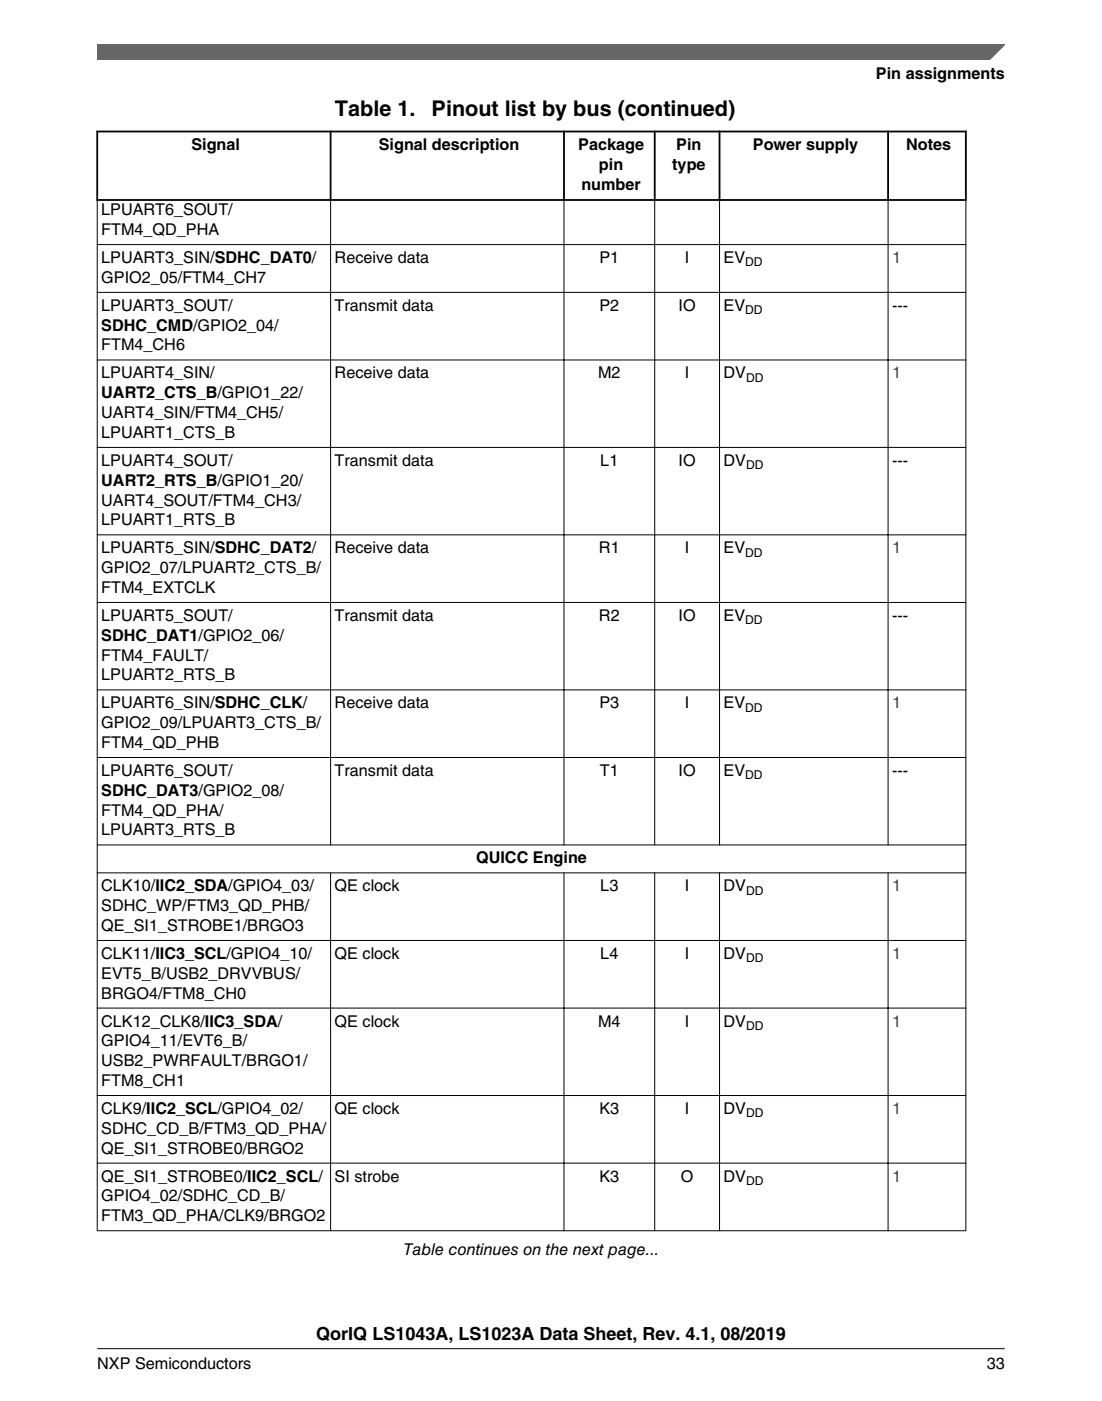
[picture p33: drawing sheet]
<svg xmlns="http://www.w3.org/2000/svg" width="216mm" height="274mm" viewBox="0 0 216 274" stroke-linecap="round" stroke-linejoin="round" font-family="sans-serif">
<defs><g id="words">
<g font-size="4.2">
<text x="65.6" y="22.7">Table 1.</text>
<text x="84.6" y="22.7">Pinout list by bus (continued)</text>
</g>
<text font-size="3.5" x="62" y="262.3">QorIQ LS1043A, LS1023A Data Sheet, Rev. 4.1, 08/2019</text>
<g font-size="3.2">
<text x="171.6" y="15.5">Pin assignments</text>
<text x="37.5" y="29.4">Signal</text>
<text x="74.2" y="29.4">Signal description</text>
<text x="113.3" y="29.4">Package</text>
<text x="132.5" y="29.4">Pin</text>
<text x="147.5" y="29.4">Power supply</text>
<text x="177.6" y="29.4">Notes</text>
<text x="117.4" y="33.3">pin</text>
<text x="131.7" y="33.3">type</text>
<text x="113.9" y="37.2">number</text>
<text x="19.8" y="42.1">LPUART6_SOUT/</text>
<text x="19.8" y="46">FTM4_QD_PHA</text>
<text x="19.8" y="51.5">LPUART3_SIN/SDHC_DAT0/</text>
<text x="65.6" y="51.5">Receive data</text>
<text x="117.4" y="51.5">P1</text>
<text x="134.2" y="51.5">I</text>
<text x="141.8" y="51.5">EV</text>
<text x="19.8" y="55.4">GPIO2_05/FTM4_CH7</text>
<text x="19.8" y="60.9">LPUART3_SOUT/</text>
<text x="19.8" y="64.7">SDHC_CMD/GPIO2_04/</text>
<text x="65.6" y="60.9">Transmit data</text>
<text x="117.4" y="60.9">P2</text>
<text x="132.9" y="60.9">IO</text>
<text x="141.8" y="60.9">EV</text>
<text x="174.8" y="60.9">---</text>
<text x="19.8" y="68.6">FTM4_CH6</text>
<text x="19.8" y="74.1">LPUART4_SIN/</text>
<text x="19.8" y="78">UART2_CTS_B/GPIO1_22/</text>
<text x="65.6" y="74.1">Receive data</text>
<text x="117.2" y="74.1">M2</text>
<text x="134.2" y="74.1">I</text>
<text x="141.8" y="74.1">DV</text>
<text x="19.8" y="81.9">UART4_SIN/FTM4_CH5/</text>
<text x="19.8" y="85.7">LPUART1_CTS_B</text>
<text x="19.8" y="91.2">LPUART4_SOUT/</text>
<text x="19.8" y="95.1">UART2_RTS_B/GPIO1_20/</text>
<text x="65.6" y="91.2">Transmit data</text>
<text x="117.6" y="91.2">L1</text>
<text x="132.9" y="91.2">IO</text>
<text x="141.8" y="91.2">DV</text>
<text x="174.8" y="91.2">---</text>
<text x="19.8" y="99">UART4_SOUT/FTM4_CH3/</text>
<text x="19.8" y="102.9">LPUART1_RTS_B</text>
<text x="19.8" y="108.3">LPUART5_SIN/SDHC_DAT2/</text>
<text x="19.8" y="112.2">GPIO2_07/LPUART2_CTS_B/</text>
<text x="65.6" y="108.3">Receive data</text>
<text x="117.4" y="108.3">R1</text>
<text x="134.2" y="108.3">I</text>
<text x="141.8" y="108.3">EV</text>
<text x="19.8" y="116.1">FTM4_EXTCLK</text>
<text x="19.8" y="121.6">LPUART5_SOUT/</text>
<text x="19.8" y="125.5">SDHC_DAT1/GPIO2_06/</text>
<text x="65.6" y="121.6">Transmit data</text>
<text x="117.4" y="121.6">R2</text>
<text x="132.9" y="121.6">IO</text>
<text x="141.8" y="121.6">EV</text>
<text x="174.8" y="121.6">---</text>
<text x="19.8" y="129.3">FTM4_FAULT/</text>
<text x="19.8" y="133.2">LPUART2_RTS_B</text>
<text x="19.8" y="142.6">GPIO2_09/LPUART3_CTS_B/</text>
<text x="19.8" y="138.7">LPUART6_SIN/SDHC_CLK/</text>
<text x="65.6" y="138.7">Receive data</text>
<text x="117.4" y="138.7">P3</text>
<text x="134.2" y="138.7">I</text>
<text x="141.8" y="138.7">EV</text>
<text x="19.8" y="146.5">FTM4_QD_PHB</text>
<text x="19.8" y="151.9">LPUART6_SOUT/</text>
<text x="19.8" y="155.8">SDHC_DAT3/GPIO2_08/</text>
<text x="65.6" y="151.9">Transmit data</text>
<text x="117.5" y="151.9">T1</text>
<text x="132.9" y="151.9">IO</text>
<text x="141.8" y="151.9">EV</text>
<text x="174.8" y="151.9">---</text>
<text x="19.8" y="159.7">FTM4_QD_PHA/</text>
<text x="19.8" y="163.6">LPUART3_RTS_B</text>
<text x="93.3" y="169">QUICC Engine</text>
<text x="19.8" y="174.5">CLK10/IIC2_SDA/GPIO4_03/</text>
<text x="19.8" y="178.4">SDHC_WP/FTM3_QD_PHB/</text>
<text x="65.6" y="174.5">QE clock</text>
<text x="117.6" y="174.5">L3</text>
<text x="134.2" y="174.5">I</text>
<text x="141.8" y="174.5">DV</text>
<text x="19.8" y="182.3">QE_SI1_STROBE1/BRGO3</text>
<text x="19.8" y="187.8">CLK11/IIC3_SCL/GPIO4_10/</text>
<text x="19.8" y="191.6">EVT5_B/USB2_DRVVBUS/</text>
<text x="65.6" y="187.8">QE clock</text>
<text x="117.6" y="187.8">L4</text>
<text x="134.2" y="187.8">I</text>
<text x="141.8" y="187.8">DV</text>
<text x="19.8" y="195.5">BRGO4/FTM8_CH0</text>
<text x="19.8" y="201">CLK12_CLK8/IIC3_SDA/</text>
<text x="65.6" y="201">QE clock</text>
<text x="117.2" y="201">M4</text>
<text x="134.2" y="201">I</text>
<text x="141.8" y="201">DV</text>
<text x="19.8" y="204.9">GPIO4_11/EVT6_B/</text>
<text x="19.8" y="208.8">USB2_PWRFAULT/BRGO1/</text>
<text x="19.8" y="212.6">FTM8_CH1</text>
<text x="19.8" y="218.1">CLK9/IIC2_SCL/GPIO4_02/</text>
<text x="65.6" y="218.1">QE clock</text>
<text x="117.4" y="218.1">K3</text>
<text x="134.2" y="218.1">I</text>
<text x="141.8" y="218.1">DV</text>
<text x="19.8" y="222">SDHC_CD_B/FTM3_QD_PHA/</text>
<text x="19.8" y="225.9">QE_SI1_STROBE0/BRGO2</text>
<text x="19.8" y="231.4">QE_SI1_STROBE0/IIC2_SCL/</text>
<text x="65.6" y="231.4">SI strobe</text>
<text x="117.4" y="231.4">K3</text>
<text x="133.4" y="231.4">O</text>
<text x="141.8" y="231.4">DV</text>
<text x="19.8" y="235.2">GPIO4_02/SDHC_CD_B/</text>
<text x="19.8" y="239.1">FTM3_QD_PHA/CLK9/BRGO2</text>
<text x="79.1" y="245.6">Table continues on the next page...</text>
<text x="19.1" y="268">NXP Semiconductors</text>
<text x="193.3" y="268">33</text>
</g>
<g font-size="3.2" fill="#00f">
<text x="174.8" y="51.5">1</text>
<text x="174.8" y="74.1">1</text>
<text x="174.8" y="108.3">1</text>
<text x="174.8" y="138.7">1</text>
<text x="174.8" y="174.5">1</text>
<text x="174.8" y="187.8">1</text>
<text x="174.8" y="201">1</text>
<text x="174.8" y="218.1">1</text>
<text x="174.8" y="231.4">1</text>
</g>
<g font-size="2.4">
<text x="146" y="52.1">DD</text>
<text x="146" y="61.5">DD</text>
<text x="146.2" y="74.7">DD</text>
<text x="146.2" y="91.8">DD</text>
<text x="146" y="109">DD</text>
<text x="146" y="122.2">DD</text>
<text x="146" y="139.3">DD</text>
<text x="146" y="152.6">DD</text>
<text x="146.2" y="175.2">DD</text>
<text x="146.2" y="188.4">DD</text>
<text x="146.2" y="201.6">DD</text>
<text x="146.2" y="218.7">DD</text>
<text x="146.2" y="232">DD</text>
</g>
</g></defs>
<path d="M18.9 25.8h170.5M18.9 39.2h170.5M19 25.6v13.7M64.8 25.6v13.7M110.5 25.6v13.7M128.3 25.6v13.7M141 25.6v13.7M174 25.6v13.7M189.2 25.6v13.7" fill="none" stroke="#000" stroke-width=".35"/>
<g fill="none" stroke="#000" stroke-width=".2">
<path d="M19 39.3v201.8M64.8 38.9v126.6M110.5 38.9v126.6M128.3 38.9v126.6M141 38.9v126.6M174 38.9v126.6M189.2 39.3v201.8M19 47.9h170.3M19 57.2h170.3M19 70.5h170.3M19 87.6h170.3M19 104.7h170.3"/>
<path d="M19 118h170.3M19 135.1h170.3M19 148.3h170.3M19 165.4h170.3M19 170.9h170.3M64.8 170.8v70.3M110.5 170.8v70.3M128.3 170.8v70.3M141 170.8v70.3M174 170.8v70.3M19 184.1h170.3M19 197.4h170.3"/>
<path d="M19 214.5h170.3M19 227.7h170.3M19 241h170.3"/>
</g>
<path d="M19 8.7h177.8l-5.6 3h-172.2z" fill="#666"/>
<path d="M19 11.7v-3h177.8l-3 3" fill="none" stroke="#666" stroke-width=".28"/>
<path d="M19 264.1h177.8" fill="none" stroke="#000" stroke-width=".2"/>
<use href="#words"/>
</svg>
